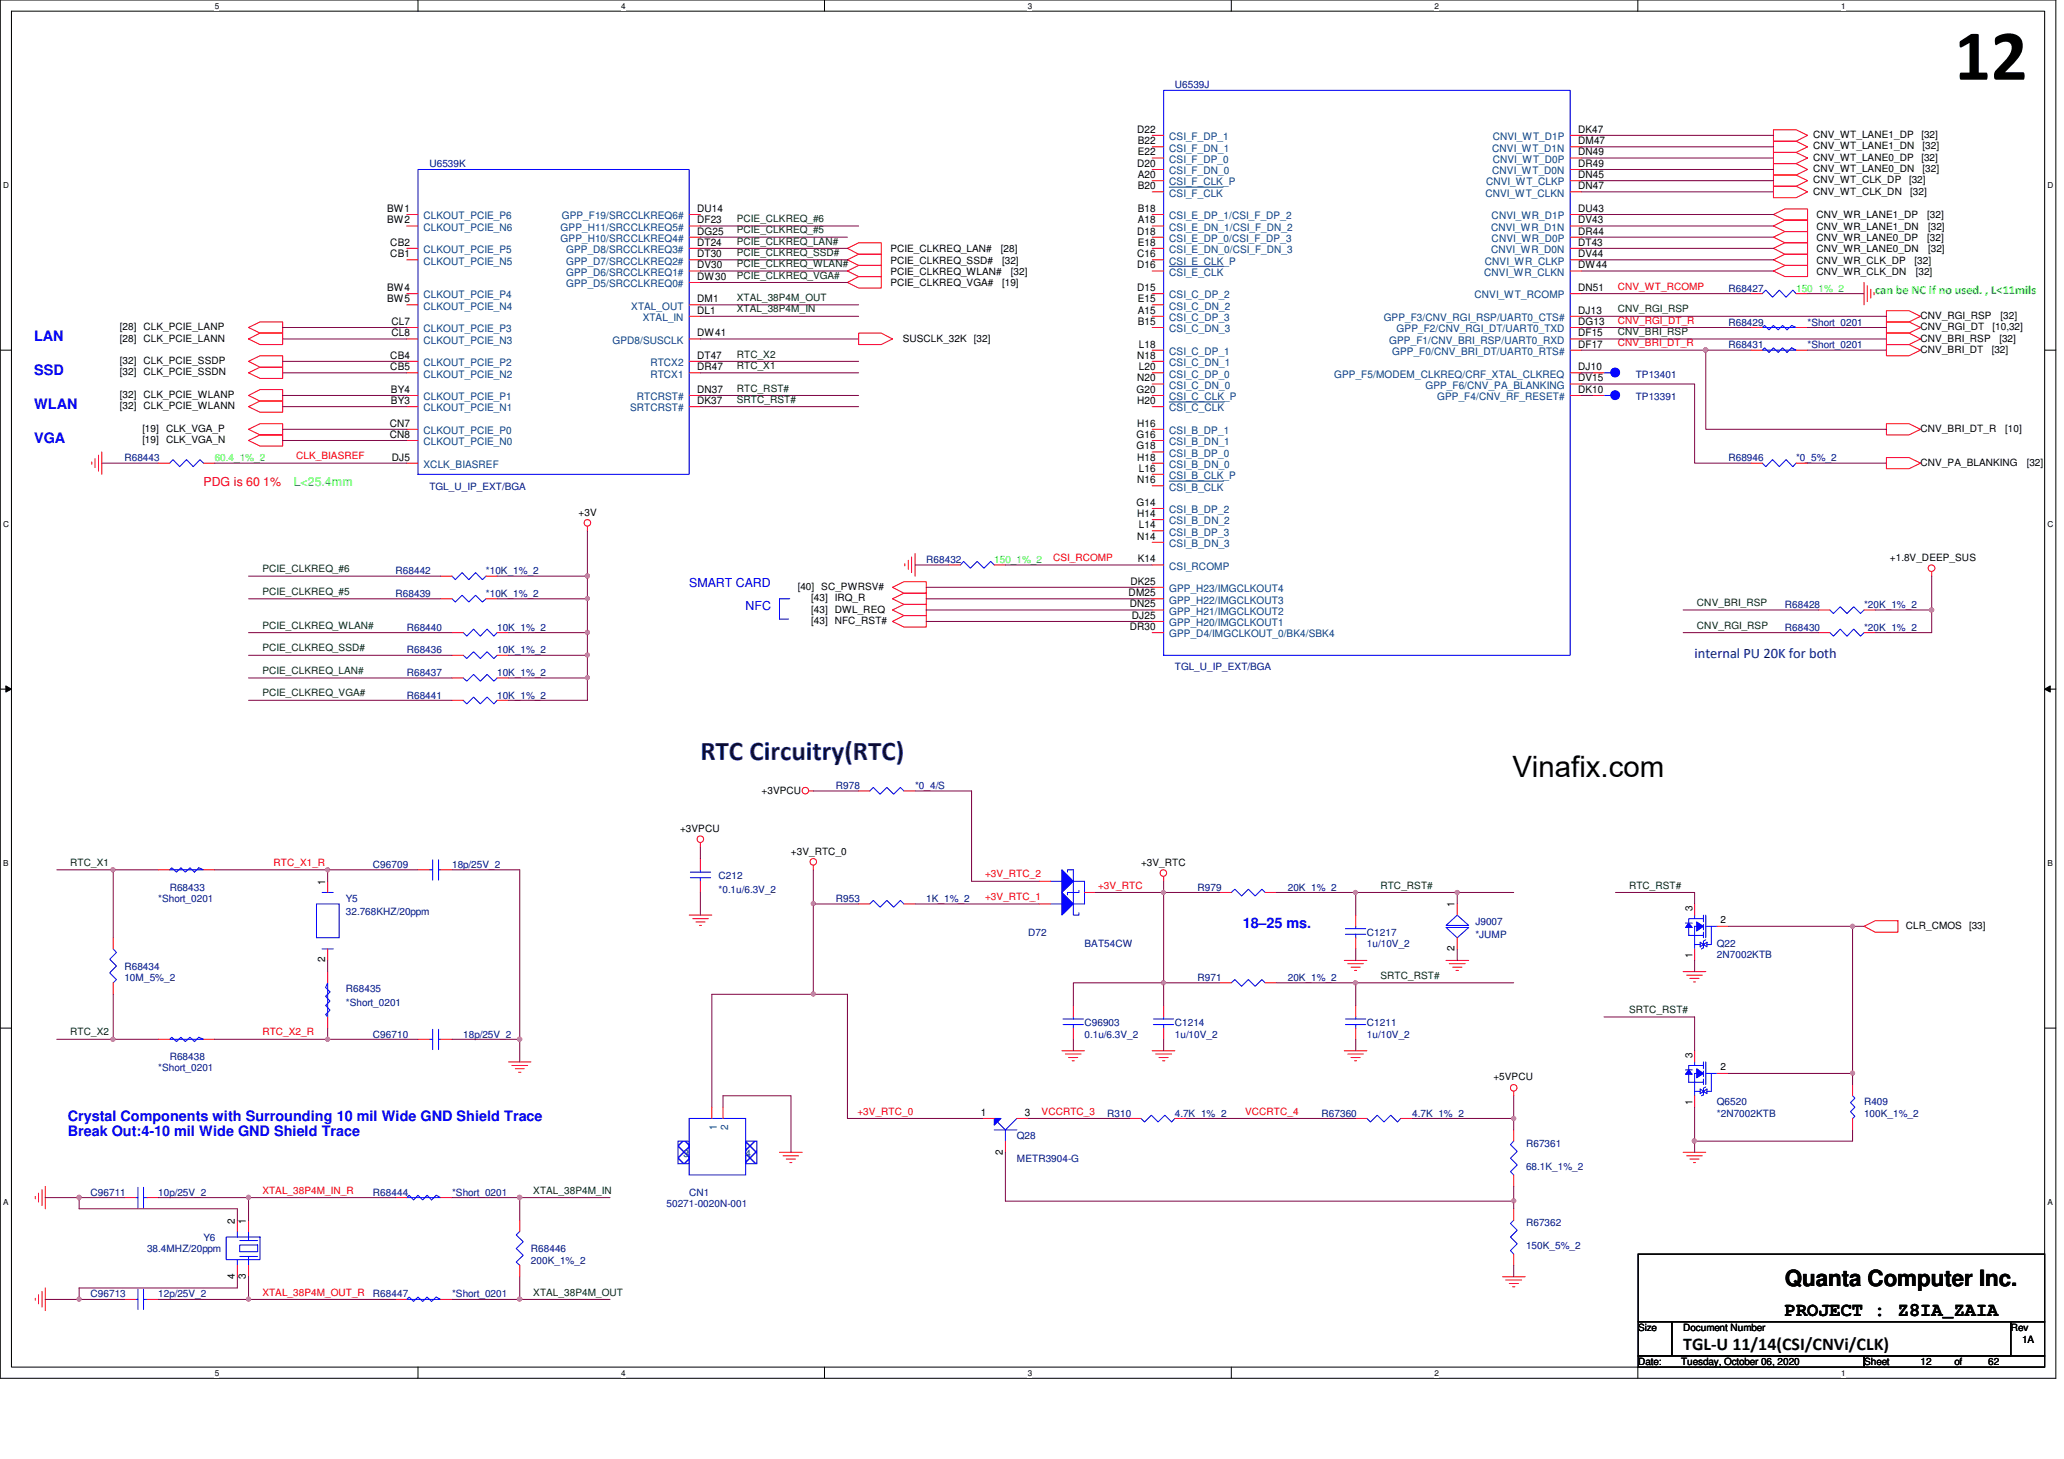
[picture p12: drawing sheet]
<svg xmlns="http://www.w3.org/2000/svg" width="297mm" height="210mm" viewBox="0 0 297 210" stroke-linecap="round" stroke-linejoin="round" font-family="sans-serif">
<defs><g id="words">
<text font-size="10.4" x="281.3" y="11.5">12</text>
<text font-size="4.2" x="217.7" y="111.8">Vinafix.com</text>
<text font-size="3.9" fill="#000080" x="100.8" y="109.4">RTC Circuitry(RTC)</text>
<text font-size="3.2" x="256.9" y="185">Quanta Computer Inc.</text>
<text font-size="2.8" x="256.9" y="189.3">PROJECT : Z8IA_ZAIA</text>
<text font-size="2.6" x="242.2" y="194.3">TGL-U 11/14(CSI/CNVi/CLK)</text>
<g font-size="2.1" fill="#00f">
<text x="4.9" y="53.9">SSD</text>
<text x="4.9" y="49">LAN</text>
<text x="4.9" y="58.8">WLAN</text>
<text x="4.9" y="63.7">VGA</text>
<text x="178.8" y="133.6">18–25 ms.</text>
<text x="9.8" y="161.2">Crystal Components with Surrounding 10 mil Wide GND Shield Trace</text>
<text x="9.8" y="163.4">Break Out:4-10 mil Wide GND Shield Trace</text>
</g>
<text font-size="2.1" fill="#000080" x="243.9" y="94.6">internal PU 20K for both</text>
<g font-size="1.8" fill="#0f0">
<text x="269.9" y="42.3">can be NC if no used. , L&lt;11mils</text>
<text x="42.3" y="69.8">L&lt;25.4mm</text>
</g>
<text font-size="1.8" fill="#f00" x="29.3" y="69.8">PDG is 60 1%</text>
<g font-size="1.8" fill="#00f">
<text x="99.2" y="84.5">SMART CARD</text>
<text x="107.3" y="87.8">NFC</text>
</g>
<g font-size="1.5">
<text x="163.7" y="19.1">D22</text>
<text x="163.7" y="22.4">E22</text>
<text x="163.7" y="20.7">B22</text>
<text x="227.1" y="20.7">DM47</text>
<text x="227.1" y="22.4">DN49</text>
<text x="227.1" y="19.1">DK47</text>
<text x="163.7" y="24">D20</text>
<text x="163.7" y="25.6">A20</text>
<text x="163.7" y="27.2">B20</text>
<text x="227.1" y="25.6">DN45</text>
<text x="227.1" y="24">DR49</text>
<text x="227.1" y="27.2">DN47</text>
<text x="55.7" y="30.5">BW1</text>
<text x="55.7" y="32.1">BW2</text>
<text x="56.2" y="35.3">CB2</text>
<text x="100.3" y="35.3">DT24</text>
<text x="100.3" y="30.5">DU14</text>
<text x="100.3" y="32.1">DF23</text>
<text x="100.3" y="33.7">DG25</text>
<text x="163.7" y="33.7">D18</text>
<text x="163.7" y="35.3">E18</text>
<text x="163.7" y="30.5">B18</text>
<text x="163.7" y="32.1">A18</text>
<text x="227.1" y="35.3">DT43</text>
<text x="227.1" y="32.1">DV43</text>
<text x="227.1" y="33.7">DR44</text>
<text x="227.1" y="30.5">DU43</text>
<text x="55.7" y="41.9">BW4</text>
<text x="56.2" y="37">CB1</text>
<text x="100.3" y="37">DT30</text>
<text x="100.3" y="40.3">DW30</text>
<text x="100.3" y="38.6">DV30</text>
<text x="163.7" y="41.9">D15</text>
<text x="163.7" y="37">C16</text>
<text x="163.7" y="38.6">D16</text>
<text x="227.1" y="38.6">DW44</text>
<text x="227.1" y="37">DV44</text>
<text x="227.1" y="41.9">DN51</text>
<text x="55.7" y="43.5">BW5</text>
<text x="56.3" y="46.7">CL7</text>
<text x="100.3" y="45.1">DL1</text>
<text x="100.3" y="43.5">DM1</text>
<text x="163.7" y="46.7">B15</text>
<text x="163.7" y="45.1">A15</text>
<text x="163.7" y="43.5">E15</text>
<text x="227.1" y="45.1">DJ13</text>
<text x="227.1" y="46.7">DG13</text>
<text x="56.2" y="51.6">CB4</text>
<text x="56.2" y="53.3">CB5</text>
<text x="56.3" y="48.4">CL8</text>
<text x="100.3" y="51.6">DT47</text>
<text x="100.3" y="53.3">DR47</text>
<text x="100.3" y="48.4">DW41</text>
<text x="163.7" y="51.6">N18</text>
<text x="163.9" y="53.3">L20</text>
<text x="163.9" y="50">L18</text>
<text x="227.1" y="50">DF17</text>
<text x="227.1" y="48.4">DF15</text>
<text x="227.1" y="53.3">DJ10</text>
<text x="56.3" y="56.5">BY4</text>
<text x="56.3" y="58.1">BY3</text>
<text x="100.3" y="56.5">DN37</text>
<text x="100.3" y="58.1">DK37</text>
<text x="163.6" y="56.5">G20</text>
<text x="163.7" y="54.9">N20</text>
<text x="163.7" y="58.1">H20</text>
<text x="227.1" y="56.5">DK10</text>
<text x="227.1" y="54.9">DV15</text>
<text x="56.1" y="61.4">CN7</text>
<text x="56.1" y="63">CN8</text>
<text x="163.6" y="64.6">G18</text>
<text x="163.6" y="63">G16</text>
<text x="163.7" y="61.4">H16</text>
<text x="56.4" y="66.3">DJ5</text>
<text x="163.7" y="66.3">H18</text>
<text x="163.7" y="69.5">N16</text>
<text x="163.9" y="67.9">L16</text>
<text x="163.6" y="72.8">G14</text>
<text x="163.7" y="77.6">N14</text>
<text x="163.7" y="74.4">H14</text>
<text x="163.9" y="76">L14</text>
<text x="163.7" y="80.9">K14</text>
<text x="162.4" y="85.8">DM25</text>
<text x="162.6" y="87.4">DN25</text>
<text x="162.7" y="84.1">DK25</text>
<text x="162.9" y="89">DJ25</text>
<text x="162.6" y="90.6">DR30</text>
<text x="46.8" y="127.3" transform="rotate(-90 46.8 127.3)">1</text>
<text x="209.3" y="130.5" transform="rotate(-90 209.3 130.5)">1</text>
<text x="209.3" y="136.9" transform="rotate(-90 209.3 136.9)">2</text>
<text x="46.8" y="138.5" transform="rotate(-90 46.8 138.5)">2</text>
<text x="141.1" y="160.5">1</text>
<text x="147.5" y="160.5">3</text>
<text x="144.3" y="166.1" transform="rotate(-90 144.3 166.1)">2</text>
<text x="33.8" y="176" transform="rotate(-90 33.8 176)">2</text>
<text x="35.4" y="176" transform="rotate(-90 35.4 176)">1</text>
<text x="33.8" y="184" transform="rotate(-90 33.8 184)">4</text>
<text x="35.4" y="184" transform="rotate(-90 35.4 184)">3</text>
</g>
<g font-size="1.5" fill="#004080">
<text x="168.3" y="23.4">CSI_F_DP_0</text>
<text x="168.3" y="21.8">CSI_F_DN_1</text>
<text x="168.3" y="20.2">CSI_F_DP_1</text>
<text x="214.8" y="21.8">CNVI_WT_D1N</text>
<text x="214.8" y="23.4">CNVI_WT_D0P</text>
<text x="214.8" y="20.2">CNVI_WT_D1P</text>
<text x="168.3" y="26.7">CSI_F_CLK_P</text>
<text x="168.3" y="25.1">CSI_F_DN_0</text>
<text x="168.3" y="28.3">CSI_F_CLK</text>
<text x="213.8" y="28.3">CNVI_WT_CLKN</text>
<text x="213.9" y="26.7">CNVI_WT_CLKP</text>
<text x="214.8" y="25.1">CNVI_WT_D0N</text>
<text x="61" y="31.5">CLKOUT_PCIE_P6</text>
<text x="61" y="33.2">CLKOUT_PCIE_N6</text>
<text x="80.7" y="33.2">GPP_H11/SRCCLKREQ5#</text>
<text x="80.7" y="34.8">GPP_H10/SRCCLKREQ4#</text>
<text x="80.9" y="31.5">GPP_F19/SRCCLKREQ6#</text>
<text x="168.3" y="31.5">CSI_E_DP_1/CSI_F_DP_2</text>
<text x="168.3" y="33.2">CSI_E_DN_1/CSI_F_DN_2</text>
<text x="168.3" y="34.8">CSI_E_DP_0/CSI_F_DP_3</text>
<text x="214.6" y="33.2">CNVI_WR_D1N</text>
<text x="214.7" y="34.8">CNVI_WR_D0P</text>
<text x="214.7" y="31.5">CNVI_WR_D1P</text>
<text x="61" y="36.4">CLKOUT_PCIE_P5</text>
<text x="61" y="38.1">CLKOUT_PCIE_N5</text>
<text x="81.5" y="38.1">GPP_D7/SRCCLKREQ2#</text>
<text x="81.5" y="36.4">GPP_D8/SRCCLKREQ3#</text>
<text x="81.5" y="41.3">GPP_D5/SRCCLKREQ0#</text>
<text x="81.5" y="39.7">GPP_D6/SRCCLKREQ1#</text>
<text x="168.3" y="36.4">CSI_E_DN_0/CSI_F_DN_3</text>
<text x="168.3" y="38.1">CSI_E_CLK_P</text>
<text x="168.3" y="39.7">CSI_E_CLK</text>
<text x="213.6" y="39.7">CNVI_WR_CLKN</text>
<text x="213.7" y="38.1">CNVI_WR_CLKP</text>
<text x="214.6" y="36.4">CNVI_WR_D0N</text>
<text x="61" y="47.8">CLKOUT_PCIE_P3</text>
<text x="61" y="42.9">CLKOUT_PCIE_P4</text>
<text x="61" y="44.5">CLKOUT_PCIE_N4</text>
<text x="90.8" y="44.5">XTAL_OUT</text>
<text x="92.5" y="46.2">XTAL_IN</text>
<text x="168.3" y="47.8">CSI_C_DN_3</text>
<text x="168.3" y="46.2">CSI_C_DP_3</text>
<text x="168.3" y="44.5">CSI_C_DN_2</text>
<text x="168.3" y="42.9">CSI_C_DP_2</text>
<text x="199.1" y="46.2">GPP_F3/CNV_RGI_RSP/UART0_CTS#</text>
<text x="201" y="47.8">GPP_F2/CNV_RGI_DT/UART0_TXD</text>
<text x="212.2" y="42.9">CNVI_WT_RCOMP</text>
<text x="61" y="52.7">CLKOUT_PCIE_P2</text>
<text x="61" y="49.4">CLKOUT_PCIE_N3</text>
<text x="88.1" y="49.4">GPD8/SUSCLK</text>
<text x="93.6" y="52.7">RTCX2</text>
<text x="168.3" y="52.7">CSI_C_DN_1</text>
<text x="168.3" y="51.1">CSI_C_DP_1</text>
<text x="199.9" y="49.4">GPP_F1/CNV_BRI_RSP/UART0_RXD</text>
<text x="200.4" y="51.1">GPP_F0/CNV_BRI_DT/UART0_RTS#</text>
<text x="61" y="57.6">CLKOUT_PCIE_P1</text>
<text x="61" y="59.2">CLKOUT_PCIE_N1</text>
<text x="61" y="54.3">CLKOUT_PCIE_N2</text>
<text x="90.7" y="59.2">SRTCRST#</text>
<text x="91.6" y="57.6">RTCRST#</text>
<text x="93.6" y="54.3">RTCX1</text>
<text x="168.3" y="55.9">CSI_C_DN_0</text>
<text x="168.3" y="54.3">CSI_C_DP_0</text>
<text x="168.3" y="59.2">CSI_C_CLK</text>
<text x="168.3" y="57.6">CSI_C_CLK_P</text>
<text x="192" y="54.3">GPP_F5/MODEM_CLKREQ/CRF_XTAL_CLKREQ</text>
<text x="205.1" y="55.9">GPP_F6/CNV_PA_BLANKING</text>
<text x="206.8" y="57.6">GPP_F4/CNV_RF_RESET#</text>
<text x="61" y="62.4">CLKOUT_PCIE_P0</text>
<text x="61" y="64.1">CLKOUT_PCIE_N0</text>
<text x="168.3" y="65.7">CSI_B_DP_0</text>
<text x="168.3" y="64.1">CSI_B_DN_1</text>
<text x="168.3" y="62.4">CSI_B_DP_1</text>
<text x="61" y="67.3">XCLK_BIASREF</text>
<text x="168.3" y="70.6">CSI_B_CLK</text>
<text x="168.3" y="68.9">CSI_B_CLK_P</text>
<text x="168.3" y="67.3">CSI_B_DN_0</text>
<text x="168.3" y="77">CSI_B_DP_3</text>
<text x="168.3" y="75.4">CSI_B_DN_2</text>
<text x="168.3" y="73.8">CSI_B_DP_2</text>
<text x="168.3" y="78.7">CSI_B_DN_3</text>
<text x="168.3" y="82">CSI_RCOMP</text>
<text x="168.3" y="86.8">GPP_H22/IMGCLKOUT3</text>
<text x="168.3" y="88.4">GPP_H21/IMGCLKOUT2</text>
<text x="168.3" y="85.2">GPP_H23/IMGCLKOUT4</text>
<text x="168.3" y="91.7">GPP_D4/IMGCLKOUT_0/BK4/SBK4</text>
<text x="168.3" y="90.1">GPP_H20/IMGCLKOUT1</text>
<text x="98.4" y="166.5">3</text>
<text x="103.2" y="162.5" transform="rotate(-90 103.2 162.5)">1</text>
<text x="104.8" y="162.5" transform="rotate(-90 104.8 162.5)">2</text>
<text x="107.3" y="166.5">4</text>
</g>
<g font-size="1.4" fill="#000080">
<text x="169.1" y="12.7">U6539J</text>
<text x="61.8" y="24.1">U6539K</text>
<text x="248.7" y="42">R68427</text>
<text x="248.7" y="46.9">R68429</text>
<text x="260.1" y="46.9">*Short_0201</text>
<text x="248.7" y="50.1">R68431</text>
<text x="260.1" y="50.1">*Short_0201</text>
<text x="235.4" y="57.6">TP13391</text>
<text x="235.4" y="54.3">TP13401</text>
<text x="17.9" y="66.4">R68443</text>
<text x="61.8" y="70.4">TGL_U_IP_EXT/BGA</text>
<text x="248.7" y="66.4">R68946</text>
<text x="258.5" y="66.4">*0_5%_2</text>
<text x="56.9" y="82.6">R68442</text>
<text x="69.9" y="82.6">*10K_1%_2</text>
<text x="133.3" y="81">R68432</text>
<text x="56.9" y="85.9">R68439</text>
<text x="69.9" y="85.9">*10K_1%_2</text>
<text x="256.9" y="87.5">R68428</text>
<text x="268.3" y="87.5">*20K_1%_2</text>
<text x="58.5" y="94">R68436</text>
<text x="58.5" y="90.8">R68440</text>
<text x="71.5" y="94">10K_1%_2</text>
<text x="71.5" y="90.8">10K_1%_2</text>
<text x="256.9" y="90.8">R68430</text>
<text x="268.3" y="90.8">*20K_1%_2</text>
<text x="58.5" y="97.2">R68437</text>
<text x="58.5" y="100.5">R68441</text>
<text x="71.5" y="97.2">10K_1%_2</text>
<text x="71.5" y="100.5">10K_1%_2</text>
<text x="169.1" y="96.4">TGL_U_IP_EXT/BGA</text>
<text x="120.3" y="113.5">R978</text>
<text x="131.7" y="113.5">*0_4/S</text>
<text x="53.7" y="124.9">C96709</text>
<text x="65.1" y="124.9">18p/25V_2</text>
<text x="22.8" y="129.8">*Short_0201</text>
<text x="24.4" y="128.1">R68433</text>
<text x="49.8" y="129.8">Y5</text>
<text x="49.8" y="131.7">32.768KHZ/20ppm</text>
<text x="103.4" y="126.5">C212</text>
<text x="103.4" y="128.4">*0.1u/6.3V_2</text>
<text x="120.3" y="129.8">R953</text>
<text x="133.3" y="129.8">1K_1%_2</text>
<text x="172.3" y="128.1">R979</text>
<text x="185.3" y="128.1">20K_1%_2</text>
<text x="148" y="134.6">D72</text>
<text x="156.1" y="136.3">BAT54CW</text>
<text x="196.7" y="134.6">C1217</text>
<text x="196.7" y="136.3">1u/10V_2</text>
<text x="212.3" y="133">J9007</text>
<text x="212.3" y="135">*JUMP</text>
<text x="247.1" y="136.3">Q22</text>
<text x="247.1" y="137.9">2N7002KTB</text>
<text x="17.9" y="139.5">R68434</text>
<text x="17.9" y="141.1">10M_5%_2</text>
<text x="49.8" y="142.7">R68435</text>
<text x="172.3" y="141.1">R971</text>
<text x="185.3" y="141.1">20K_1%_2</text>
<text x="49.8" y="144.7">*Short_0201</text>
<text x="53.7" y="149.3">C96710</text>
<text x="66.7" y="149.3">18p/25V_2</text>
<text x="156.1" y="147.7">C96903</text>
<text x="156.1" y="149.3">0.1u/6.3V_2</text>
<text x="169.1" y="147.7">C1214</text>
<text x="169.1" y="149.3">1u/10V_2</text>
<text x="196.7" y="147.7">C1211</text>
<text x="196.7" y="149.3">1u/10V_2</text>
<text x="22.8" y="154.1">*Short_0201</text>
<text x="24.4" y="152.5">R68438</text>
<text x="159.3" y="160.7">R310</text>
<text x="169.1" y="160.7">4.7K_1%_2</text>
<text x="190.2" y="160.7">R67360</text>
<text x="203.2" y="160.7">4.7K_1%_2</text>
<text x="247.1" y="159">Q6520</text>
<text x="247.1" y="160.7">*2N7002KTB</text>
<text x="268.3" y="159">R409</text>
<text x="268.3" y="160.7">100K_1%_2</text>
<text x="146.3" y="163.9">Q28</text>
<text x="146.3" y="167.1">METR3904-G</text>
<text x="219.6" y="165">R67361</text>
<text x="13" y="172">C96711</text>
<text x="22.8" y="172">10p/25V_2</text>
<text x="53.7" y="172">R68444</text>
<text x="65.1" y="172">*Short_0201</text>
<text x="95.9" y="173.7">50271-0020N-001</text>
<text x="99.2" y="172">CN1</text>
<text x="219.6" y="168.3">68.1K_1%_2</text>
<text x="29.3" y="178.5">Y6</text>
<text x="219.6" y="176.4">R67362</text>
<text x="219.6" y="179.7">150K_5%_2</text>
<text x="21.2" y="180.2">38.4MHZ/20ppm</text>
<text x="76.4" y="180.2">R68446</text>
<text x="76.4" y="181.8">200K_1%_2</text>
<text x="13" y="186.6">C96713</text>
<text x="22.8" y="186.6">12p/25V_2</text>
<text x="53.7" y="186.6">R68447</text>
<text x="65.1" y="186.6">*Short_0201</text>
</g>
<g font-size="1.4">
<text x="260.9" y="23.1">CNV_WT_LANE0_DP</text>
<text x="260.9" y="19.9">CNV_WT_LANE1_DP</text>
<text x="260.9" y="21.5">CNV_WT_LANE1_DN</text>
<text x="276.5" y="23.1">[32]</text>
<text x="276.5" y="19.9">[32]</text>
<text x="276.7" y="21.5">[32]</text>
<text x="260.9" y="26.4">CNV_WT_CLK_DP</text>
<text x="260.9" y="28">CNV_WT_CLK_DN</text>
<text x="260.9" y="24.8">CNV_WT_LANE0_DN</text>
<text x="274.7" y="26.4">[32]</text>
<text x="274.9" y="28">[32]</text>
<text x="276.7" y="24.8">[32]</text>
<text x="261.4" y="34.7">CNV_WR_LANE0_DP</text>
<text x="261.4" y="31.4">CNV_WR_LANE1_DP</text>
<text x="261.4" y="33">CNV_WR_LANE1_DN</text>
<text x="277.4" y="34.7">[32]</text>
<text x="277.4" y="31.4">[32]</text>
<text x="277.5" y="33">[32]</text>
<text x="128.1" y="37.9">PCIE_CLKREQ_SSD#</text>
<text x="128.1" y="41.1">PCIE_CLKREQ_VGA#</text>
<text x="128.1" y="36.3">PCIE_CLKREQ_LAN#</text>
<text x="128.1" y="39.5">PCIE_CLKREQ_WLAN#</text>
<text x="144.1" y="36.3">[28]</text>
<text x="144.2" y="37.9">[32]</text>
<text x="144.2" y="41.1">[19]</text>
<text x="145.5" y="39.5">[32]</text>
<text x="261.4" y="37.9">CNV_WR_CLK_DP</text>
<text x="261.4" y="39.5">CNV_WR_CLK_DN</text>
<text x="261.4" y="36.3">CNV_WR_LANE0_DN</text>
<text x="275.5" y="37.9">[32]</text>
<text x="275.7" y="39.5">[32]</text>
<text x="277.5" y="36.3">[32]</text>
<text x="17.3" y="47.5">[28] CLK_PCIE_LANP</text>
<text x="276.4" y="45.9">CNV_RGI_RSP</text>
<text x="276.4" y="47.5">CNV_RGI_DT</text>
<text x="286.8" y="47.5">[10,32]</text>
<text x="287.9" y="45.9">[32]</text>
<text x="17.3" y="52.4">[32] CLK_PCIE_SSDP</text>
<text x="17.3" y="49.1">[28] CLK_PCIE_LANN</text>
<text x="129.9" y="49.1">SUSCLK_32K</text>
<text x="140.2" y="49.1">[32]</text>
<text x="276.4" y="49.1">CNV_BRI_RSP</text>
<text x="276.4" y="50.8">CNV_BRI_DT</text>
<text x="286.6" y="50.8">[32]</text>
<text x="287.7" y="49.1">[32]</text>
<text x="17.3" y="54">[32] CLK_PCIE_SSDN</text>
<text x="17.3" y="57.3">[32] CLK_PCIE_WLANP</text>
<text x="17.3" y="58.9">[32] CLK_PCIE_WLANN</text>
<text x="20.5" y="62.1">[19]</text>
<text x="20.5" y="63.8">[19]</text>
<text x="23.9" y="62.1">CLK_VGA_P</text>
<text x="23.9" y="63.8">CLK_VGA_N</text>
<text x="276.4" y="62.1">CNV_BRI_DT_R</text>
<text x="288.6" y="62.1">[10]</text>
<text x="276.4" y="67">CNV_PA_BLANKING</text>
<text x="291.7" y="67">[32]</text>
<text x="83.3" y="74.2">+3V</text>
<text x="272" y="80.7">+1.8V_DEEP_SUS</text>
<text x="114.8" y="84.9">[40] SC_PWRSV#</text>
<text x="116.8" y="86.5">[43] IRQ_R</text>
<text x="116.8" y="88.1">[43] DWL_REQ</text>
<text x="116.8" y="89.8">[43] NFC_RST#</text>
<text x="97.9" y="119.7">+3VPCU</text>
<text x="109.6" y="114.2">+3VPCU</text>
<text x="113.8" y="122.9">+3V_RTC_0</text>
<text x="164.2" y="124.5">+3V_RTC</text>
<text x="243.6" y="131" transform="rotate(-90 243.6 131)">3</text>
<text x="243.6" y="137.8" transform="rotate(-90 243.6 137.8)">1</text>
<text x="247.6" y="132.8">2</text>
<text x="274.3" y="133.6">CLR_CMOS</text>
<text x="283.4" y="133.6">[33]</text>
<text x="214.9" y="155.4">+5VPCU</text>
<text x="243.6" y="152.1" transform="rotate(-90 243.6 152.1)">3</text>
<text x="247.6" y="154">2</text>
<text x="243.6" y="159" transform="rotate(-90 243.6 159)">1</text>
<text x="235.8" y="191.5">Size</text>
<text x="242.2" y="191.5">Document Number</text>
<text x="289.4" y="191.5">Rev</text>
<text x="235.8" y="196.4">Date:</text>
<text x="241.9" y="196.4">Tuesday, October 06, 2020</text>
<text x="268.3" y="196.4">Sheet</text>
<text x="276.4" y="196.4">12</text>
<text x="281.3" y="196.4">of</text>
<text x="286.1" y="196.4">62</text>
<text x="291" y="193.2">1A</text>
</g>
<g font-size="1.4" fill="#004000">
<text x="106" y="33.6">PCIE_CLKREQ_#5</text>
<text x="106" y="32">PCIE_CLKREQ_#6</text>
<text x="106" y="35.2">PCIE_CLKREQ_LAN#</text>
<text x="106" y="36.8">PCIE_CLKREQ_SSD#</text>
<text x="106" y="40.1">PCIE_CLKREQ_VGA#</text>
<text x="106" y="38.4">PCIE_CLKREQ_WLAN#</text>
<text x="106" y="45">XTAL_38P4M_IN</text>
<text x="106" y="43.3">XTAL_38P4M_OUT</text>
<text x="232.8" y="45">CNV_RGI_RSP</text>
<text x="106" y="53.1">RTC_X1</text>
<text x="106" y="51.4">RTC_X2</text>
<text x="232.8" y="48.2">CNV_BRI_RSP</text>
<text x="106" y="56.3">RTC_RST#</text>
<text x="106" y="58">SRTC_RST#</text>
<text x="37.8" y="82.3">PCIE_CLKREQ_#6</text>
<text x="37.8" y="85.6">PCIE_CLKREQ_#5</text>
<text x="244.2" y="87.2">CNV_BRI_RSP</text>
<text x="37.8" y="93.7">PCIE_CLKREQ_SSD#</text>
<text x="37.8" y="90.5">PCIE_CLKREQ_WLAN#</text>
<text x="244.2" y="90.5">CNV_RGI_RSP</text>
<text x="37.8" y="97">PCIE_CLKREQ_LAN#</text>
<text x="37.8" y="100.2">PCIE_CLKREQ_VGA#</text>
<text x="10.1" y="124.6">RTC_X1</text>
<text x="198.7" y="127.8">RTC_RST#</text>
<text x="234.4" y="127.8">RTC_RST#</text>
<text x="198.7" y="140.8">SRTC_RST#</text>
<text x="10.1" y="149">RTC_X2</text>
<text x="234.4" y="145.8">SRTC_RST#</text>
<text x="76.7" y="171.7">XTAL_38P4M_IN</text>
<text x="76.7" y="186.4">XTAL_38P4M_OUT</text>
</g>
<g font-size="1.4" fill="#f00">
<text x="232.8" y="41.7">CNV_WT_RCOMP</text>
<text x="232.8" y="46.6">CNV_RGI_DT_R</text>
<text x="232.8" y="49.8">CNV_BRI_DT_R</text>
<text x="42.6" y="66.1">CLK_BIASREF</text>
<text x="151.6" y="80.7">CSI_RCOMP</text>
<text x="39.4" y="124.6">RTC_X1_R</text>
<text x="141.8" y="126.2">+3V_RTC_2</text>
<text x="141.8" y="129.5">+3V_RTC_1</text>
<text x="158" y="127.8">+3V_RTC</text>
<text x="37.8" y="149">RTC_X2_R</text>
<text x="123.4" y="160.4">+3V_RTC_0</text>
<text x="149.9" y="160.4">VCCRTC_3</text>
<text x="179.2" y="160.4">VCCRTC_4</text>
<text x="37.8" y="171.7">XTAL_38P4M_IN_R</text>
<text x="37.8" y="186.4">XTAL_38P4M_OUT_R</text>
</g>
<g font-size="1.4" fill="#0f0">
<text x="258.5" y="42">150_1%_2</text>
<text x="30.9" y="66.4">60.4_1%_2</text>
<text x="143.1" y="81">150_1%_2</text>
</g>
<g font-size="1.2">
<text x="30.9" y="1.2">5</text>
<text x="89.4" y="1.2">4</text>
<text x="147.9" y="1.2">3</text>
<text x="206.5" y="1.2">2</text>
<text x="265" y="1.2">1</text>
<text x=".5" y="27.1">D</text>
<text x="294.7" y="27.1">D</text>
<text x=".5" y="75.8">C</text>
<text x="294.7" y="75.8">C</text>
<text x=".5" y="124.6">B</text>
<text x="294.7" y="124.6">B</text>
<text x=".5" y="173.4">A</text>
<text x="294.7" y="173.4">A</text>
<text x="30.9" y="197.9">5</text>
<text x="89.4" y="197.9">4</text>
<text x="147.9" y="197.9">3</text>
<text x="206.5" y="197.9">2</text>
<text x="265" y="197.9">1</text>
</g>
</g></defs>
<path d="M0 0h295.9v198.3h-295.9zM1.6 1.6h292.7v195.1h-292.7z" fill="none" stroke="#000" stroke-width=".14"/>
<g fill="#fff">
<path d="M30.9 .2h.6v1.3h-.6z"/>
<path d="M30.9 196.8h.6v1.4h-.6z"/>
</g>
<path d="M60.2 0v1.6M60.2 196.7v1.6" fill="none" stroke="#000" stroke-width=".14"/>
<g fill="#fff">
<path d="M89.4 .2h.6v1.3h-.6z"/>
<path d="M89.4 196.8h.6v1.4h-.6z"/>
</g>
<path d="M118.7 0v1.6M118.7 196.7v1.6" fill="none" stroke="#000" stroke-width=".14"/>
<g fill="#fff">
<path d="M147.9 .2h.6v1.3h-.6z"/>
<path d="M147.9 196.8h.6v1.4h-.6z"/>
</g>
<path d="M177.2 0v1.6M177.2 196.7v1.6" fill="none" stroke="#000" stroke-width=".14"/>
<g fill="#fff">
<path d="M206.5 .2h.5v1.3h-.5z"/>
<path d="M206.5 196.8h.5v1.4h-.5z"/>
</g>
<path d="M235.7 0v1.6M235.7 196.7v1.6" fill="none" stroke="#000" stroke-width=".14"/>
<g fill="#fff">
<path d="M265 .2h.6v1.3h-.6z"/>
<path d="M265 196.8h.6v1.4h-.6z"/>
<path d="M.5 26h.8v1.3h-.8z"/>
<path d="M294.7 26h.8v1.3h-.8z"/>
<path d="M.5 74.8h.8v1.3h-.8z"/>
<path d="M294.7 74.8h.8v1.3h-.8z"/>
</g>
<path d="M0 50.4h1.6M294.3 50.4h1.6" fill="none" stroke="#000" stroke-width=".14"/>
<g fill="#fff">
<path d="M.5 123.5h.7v1.3h-.7z"/>
<path d="M294.7 123.5h.7v1.3h-.7z"/>
</g>
<path d="M0 99.1h1.6M.8 98.7l.8 .4-.8 .5zM294.3 99.1h1.6M294.3 99.1l.8-.4v.9z" fill="none" stroke="#000" stroke-width=".14"/>
<path d="M.8 98.7l.8 .4-.8 .5zM294.3 99.1l.8-.4v.9z" fill="#000"/>
<g fill="#fff">
<path d="M.5 172.3h.7v1.3h-.7z"/>
<path d="M294.7 172.3h.7v1.3h-.7z"/>
</g>
<path d="M0 147.9h1.6M294.3 147.9h1.6M235.8 180.4h58.5v9.8h-58.5zM235.8 190.2h4.8v4.9h-4.8zM235.8 195.1h32.5v1.6h-32.5zM240.6 190.2h48.8v4.9h-48.8zM268.3 195.1h26v1.6h-26zM289.4 190.2h4.9v4.9h-4.9z" fill="none" stroke="#000" stroke-width=".14"/>
<path d="M253.6 66.6l.5 .5 1-1 1 1 .9-1 1 1 .5-.5M113.7 86.1h-1.5v3h1.3" fill="none" stroke="#00f" stroke-width=".14"/>
<g fill="none" stroke="#f00" stroke-width=".14">
<path d="M255.2 18.7h3.3l1.6 .8-1.6 .8h-3.3zM122 37.4l1.6-.8h3.2v1.6h-3.2zM122 35.7l1.6-.8h3.2v1.7h-3.2zM122 39l1.6-.8h3.2v1.6h-3.2zM255.2 37.4l1.7-.8h3.2v1.6h-3.2zM255.2 39l1.7-.8h3.2v1.6h-3.2zM255.2 34.1l1.7-.8h3.2v1.6h-3.2zM255.2 30.9l1.7-.8h3.2v1.6h-3.2zM255.2 35.7l1.7-.8h3.2v1.7h-3.2zM255.2 32.5l1.7-.8h3.2v1.6h-3.2zM255.2 25.2h3.3l1.6 .8-1.6 .8h-3.3zM255.2 26.8h3.3l1.6 .8-1.6 .8h-3.3z"/>
<path d="M255.2 21.9h3.3l1.6 .8-1.6 .8h-3.3zM255.2 23.5h3.3l1.6 .9-1.6 .8h-3.3zM255.2 20.3h3.3l1.6 .8-1.6 .8h-3.3zM35.8 52l1.6-.8h3.3v1.6h-3.3zM35.8 53.6l1.6-.8h3.3v1.6h-3.3zM35.8 56.9l1.6-.9h3.3v1.7h-3.3zM35.8 58.5l1.6-.8h3.3v1.6h-3.3zM35.8 47.1l1.6-.8h3.3v1.6h-3.3zM35.8 48.8l1.6-.9h3.3v1.7h-3.3zM122 40.6l1.6-.8h3.2v1.6h-3.2zM123.6 47.9h3.2l1.6 .9-1.6 .8h-3.2zM268.3 40.6v3.3"/>
<path d="M268.7 41.1v2.3M269.2 41.6v1.3M269.7 42.1v.3M271.5 47.9h3.2l1.7 .9-1.7 .8h-3.2zM271.5 44.7h3.2l1.7 .8-1.7 .8h-3.2zM271.5 49.6h3.2l1.7 .8-1.7 .8h-3.2zM271.5 46.3h3.2l1.7 .8-1.7 .8h-3.2zM13.2 66.5v.3M13.7 66v1.3M14.2 65.5v2.3M14.6 65v3.2M35.8 61.8l1.6-.8h3.3v1.6h-3.3z"/>
<path d="M35.8 63.4l1.6-.8h3.3v1.6h-3.3zM84.5 75.7v.7M131.7 79.6v3.3M252 66.6h1.6M258.5 66.6h1.6M271.5 61h3.2l1.7 .8-1.7 .8h-3.2zM271.5 65.8h3.2l1.7 .8-1.7 .8h-3.2zM128.4 86.1l1.7-.8h3.2v1.7h-3.2zM128.4 87.8l1.7-.8h3.2v1.6h-3.2zM128.4 89.4l1.7-.8h3.2v1.6h-3.2zM128.4 84.5l1.7-.8h3.2v1.6h-3.2zM130.2 81.1v.3"/>
<path d="M130.7 80.6v1.3M131.2 80.1v2.3M278 82.3v.6M116.4 113.8h.6M99.2 131.7h3.2M99.7 132.2h2.2M100.2 132.6h1.3M100.7 133.1h.3M100.8 121.2v.7M117 124.5v.6M167.5 126.1v.7M193.5 138.2h3.2"/>
<path d="M194 138.6h2.2M194.4 139.1h1.3M194.9 139.6h.3M208.1 138.2h3.3M208.6 138.6h2.3M209.1 139.1h1.3M209.5 139.6h.4M242.2 139.8h3.3M268.3 133.3l1.6-.8h3.2v1.6h-3.2zM73.2 152.8h3.2M73.7 153.3h2.2M74.2 153.8h1.2"/>
<path d="M74.6 154.3h.4M152.8 151.2h3.3M153.3 151.6h2.3M153.8 152.1h1.3M154.3 152.6h.3M165.8 151.2h3.3M166.3 151.6h2.3M166.8 152.1h1.3M167.3 152.6h.3M193.5 151.2h3.2M194 151.6h2.2M194.4 152.1h1.3"/>
<path d="M194.9 152.6h.3M217.8 157v.6M242.7 140.3h2.3M243.2 140.8h1.3M243.7 141.3h.3M5.1 172.1v.4M5.5 171.7v1.2M6.1 171.2v2.2M6.5 170.7v3.2M112.2 165.8h3.2M112.7 166.3h2.2M113.2 166.8h1.3"/>
<path d="M113.7 167.3h.3M242.2 165.8h3.3M242.7 166.3h2.3M243.2 166.8h1.3M243.7 167.3h.3M5.1 186.8v.3M5.5 186.3v1.3M6.1 185.8v2.2M6.5 185.3v3.3M216.2 183.7h3.3M216.7 184.1h2.3M217.2 184.7h1.3"/>
<path d="M217.7 185.1h.3"/>
<circle cx="84.5" cy="75.2" r=".47"/>
<circle cx="278" cy="81.7" r=".48"/>
<circle cx="115.9" cy="113.7" r=".47"/>
<circle cx="100.8" cy="120.7" r=".47"/>
<circle cx="117" cy="124" r=".47"/>
<circle cx="167.4" cy="125.6" r=".47"/>
<circle cx="217.8" cy="156.5" r=".47"/>
</g>
<circle cx="232.4" cy="56.9" r=".64" fill="#00f"/>
<g fill="none" stroke="#00f" stroke-width=".14">
<path d="M230.8 56.9h1M138.2 81.3l.5-.5 1 .9 .9-.9 1 .9 1-.9 .5 .5M61.8 125.1h.5M62.3 123.7v2.9M63.1 125.1h.3M63.1 123.7v2.9M99.4 126.3h2.9M99.4 125.5h2.9M100.8 125.1v.4M100.8 126.3v.5M193.6 147.4h3M193.6 146.6h3"/>
<path d="M195.1 146.3v.3M195.1 147.4v.5M19.5 172.3h.4M19.9 170.8v3M20.7 170.8v3M20.7 172.3h.5"/>
<circle cx="232.4" cy="56.9" r=".64"/>
</g>
<path d="M229.2 56.9h1.6M136.6 81.3h1.6M143.1 81.3h1.6M60.2 125.1h1.6M63.4 125.1h1.7M100.8 123.5v1.6M100.8 126.8v1.6M195.1 144.7v1.6M195.1 147.9v1.6M17.9 172.3h1.6M21.2 172.3h1.6" fill="none" stroke="#f00" stroke-width=".14"/>
<path d="M143.1 160.9h1l-1 1z" fill-rule="evenodd" fill="#00f"/>
<path d="M24.4 66.6l.5-.5 1 1 .9-1 1 1 1-1 .5 .5M65.1 86.1l.4 .5 1-1 1 1 .9-1 1 1 .5-.5M263.4 91l.5 .5 .9-1 1 1 1-1 1 1 .5-.5M58.5 172.3l.4-.3 .6 .6 .7-.6 .6 .6 .7-.6 .6 .6 .7-.6 .6 .3zM143.1 162.6h3.2M143.1 160.9h1l-1 1zM144.7 162.6v1.6M146.3 160.9l-1.6 1.7-1.2-1.2M164.2 160.9l.5 .5 1-1 1 1 .9-1 1 1 .5-.5" fill="none" stroke="#00f" stroke-width=".14"/>
<g fill="none" stroke="#f00" stroke-width=".14">
<path d="M22.8 66.6h1.6M29.3 66.6h1.6M63.4 86.1h1.7M69.9 86.1h1.6M261.7 91h1.7M268.3 91h1.6M56.9 172.3h1.6M63.4 172.3h1.7M141.4 160.9h1.7M144.7 164.2v1.6M146.3 160.9h1.7M162.6 160.9h1.6"/>
<path d="M169.1 160.9h1.6"/>
</g>
<path d="M244.2 153.8l.9 .6-.9 .7z" fill="#00f"/>
<path d="M244.2 153.8l.9 .6-.9 .7z" fill="none" stroke="#00f" stroke-width=".14"/>
<path d="M243 153.9l.5 .7h-.9z" fill="#00f"/>
<g fill="none" stroke="#00f" stroke-width=".14">
<path d="M60.2 24.4h39v43.8h-39zM253.6 47.1l.4-.3 .6 .7 .6-.7 .7 .7 .6-.7 .7 .7 .6-.7 .7 .3zM66.7 94.3l.5 .4 1-.9 .9 .9 1-.9 1 .9 .4-.4M66.7 97.5l.5 .5 1-1 .9 1 1-1 1 1 .4-.5M24.4 125.1l.3-.3 .7 .7 .6-.7 .7 .7 .6-.7 .7 .7 .6-.7 .7 .3zM193.6 134.4h3M193.6 133.6h3M195.1 133.3v.3M195.1 134.4v.5M61.8 149.5h.5M62.3 148.1v2.9M63.1 149.5h.3"/>
<path d="M63.1 148.1v2.9M242.6 153.9h.9M243 153.9l.5 .7h-.9zM243 154.6v1.1h2.1M243.9 157h.8M243.9 152.8v.5M244.2 154.4h-.3v3.2M244.7 156.7l.4 .3-.4 .4zM245.1 153.3h-2.1v.6M245.1 155.2v.8M245.1 154.1v.8M245.1 152.8v1"/>
<path d="M245.1 157l.6-.3v.7zM245.5 156.4l-.4 .1v1l-.2 .1M245.5 154.4h1.6M245.5 152.8v3.2M246.3 154.4v2.6h-.6M32.6 178h4.8v3.2h-4.8zM34.2 177.2v.8M34.5 179.1h2.6v1h-2.6zM34.5 178.5h2.6M35.8 177.2v1.3M217.8 164.2l-.4 .5 1 1-1 .9 1 1-1 1 .4 .4M217.8 175.6l-.4 .4 1 1-1 1 1 .9-1 1 .4 .5"/>
<path d="M34.2 181.2v.8M34.5 180.8h2.6M35.8 180.8v1.2M58.5 186.9l.4-.3 .6 .6 .7-.6 .6 .6 .7-.6 .6 .6 .7-.6 .6 .3z"/>
</g>
<g fill="none" stroke="#f00" stroke-width=".14">
<path d="M58.5 35.7h1.7M58.5 30.9h1.7M58.5 37.4h1.7M58.5 32.5h1.7M99.2 37.4h1.6M99.2 35.7h1.6M99.2 39h1.6M99.2 30.9h1.6M99.2 32.5h1.6M99.2 34.1h1.6M58.5 56.9h1.7M58.5 52h1.7"/>
<path d="M58.5 47.1h1.7M58.5 42.2h1.7M58.5 58.5h1.7M58.5 53.6h1.7M58.5 48.8h1.7M58.5 43.9h1.7M99.2 43.9h1.6M99.2 45.5h1.6M99.2 52h1.6M99.2 53.6h1.6M99.2 40.6h1.6M99.2 56.9h1.6"/>
<path d="M99.2 58.5h1.6M99.2 48.8h1.6M252 47.1h1.6M258.5 47.1h1.6M58.5 61.8h1.7M58.5 66.6h1.7M58.5 63.4h1.7M65.1 94.3h1.6M65.1 97.5h1.6M71.5 94.3h1.7M71.5 97.5h1.7M22.8 125.1h1.6"/>
<path d="M29.3 125.1h1.6M195.1 131.7v1.6M195.1 134.9v1.6M60.2 149.5h1.6M63.4 149.5h1.7M243.9 151.2v1.6M243.9 157.6v1.7M247.1 154.4h1.6M34.2 175.6v1.6M35.8 175.6v1.6M217.8 162.6v1.6M217.8 169v1.7"/>
<path d="M217.8 173.9v1.7M34.2 182v1.7M35.8 182v1.7M56.9 186.9h1.6M63.4 186.9h1.7M217.8 180.4v1.6"/>
</g>
<path d="M97.6 164.2h1.6v3.2h-1.6z" fill-rule="evenodd" fill="#fff"/>
<path d="M97.6 164.2h1.6v3.2h-1.6z" fill-rule="evenodd" fill="#00f"/>
<path d="M97.6 164.2h1.6v3.2h-1.6z" fill="none" stroke="#00f" stroke-width=".14"/>
<path d="M107.3 164.2h1.6v3.2h-1.6z" fill-rule="evenodd" fill="#fff"/>
<path d="M107.3 164.2h1.6v3.2h-1.6z" fill-rule="evenodd" fill="#00f"/>
<g fill="none" stroke="#00f" stroke-width=".14">
<path d="M253.6 50.4l.4-.4 .6 .7 .6-.7 .7 .7 .6-.7 .7 .7 .6-.7 .7 .4zM263.4 87.8l.5 .5 .9-1 1 1 1-1 1 1 .5-.5M66.7 100.8l.5 .5 1-1 .9 1 1-1 1 1 .4-.5M45.5 130h3.3v4.9h-3.3zM46.4 128.4h1.6M46.4 136.5h1.6M125.2 130l.5-.5 1 1 .9-1 1 1 1-1 .5 .5M24.4 149.5l.3-.3 .7 .7 .6-.7 .7 .7 .6-.7 .7 .7 .6-.7 .7 .3zM153 147.4h2.9M153 146.6h2.9M154.5 146.3v.3M154.5 147.4v.5"/>
<path d="M166 147.4h2.9M166 146.6h2.9M167.5 146.3v.3M167.5 147.4v.5M177.2 141.4l.5-.5 1 1 1-1 .9 1 1-1 .5 .5M266.6 157.6l.4 .4-.7 .6 .7 .7-.7 .6 .7 .7-.4 .3M99.2 160.9h8.1v8.1h-8.1zM107.3 164.2h1.6v3.2h-1.6zM196.7 160.9l.5 .5 1-1 1 1 .9-1 1 1 .5-.5M19.5 186.9h.4M19.9 185.5v2.9M20.7 185.5v2.9"/>
<path d="M20.7 186.9h.5"/>
</g>
<g fill="none" stroke="#f00" stroke-width=".14">
<path d="M252 50.4h1.6M258.5 50.4h1.6M261.7 87.8h1.7M268.3 87.8h1.6M65.1 100.8h1.6M71.5 100.8h1.7M47.2 126.8v1.6M47.2 136.5v1.7M123.6 130h1.6M130.1 130h1.6M22.8 149.5h1.6M29.3 149.5h1.6"/>
<path d="M102.4 159.3v1.6M104.1 159.3v1.6M154.5 144.7v1.6M154.5 147.9v1.6M167.5 144.7v1.6M167.5 147.9v1.6M175.6 141.4h1.6M182.1 141.4h1.6M266.6 156v1.6M97.6 165.8h.1M108.9 165.8h.1M195.1 160.9h1.6"/>
<path d="M201.6 160.9h1.6M266.6 160.9v1.7M17.9 186.9h1.6M21.2 186.9h1.6"/>
</g>
<path d="M244.2 132.6l.9 .7-.9 .6z" fill="#00f"/>
<path d="M244.2 132.6l.9 .7-.9 .6z" fill="none" stroke="#00f" stroke-width=".14"/>
<path d="M243 132.8l.5 .6h-.9z" fill="#00f"/>
<g fill="none" stroke="#00f" stroke-width=".14">
<path d="M65.1 82.9l.4 .5 1-1 1 1 .9-1 1 1 .5-.5M16.3 136.5l.5 .5-1 1 1 1-1 1 1 .9-.5 .5M242.6 132.8h.9M243 132.8l.5 .6h-.9zM243 133.4v1.2h2.1M243.9 135.9h.8M243.9 131.7v.5M244.2 133.3h-.3v3.2M244.7 135.6l.4 .3-.4 .3zM245.1 132.2h-2.1v.6M245.1 134.1v.8M245.1 133v.8"/>
<path d="M245.1 131.7v.9M245.1 135.9l.6-.3v.6zM245.5 135.2l-.4 .2v1l-.2 .1M245.5 133.3h1.6M245.5 131.7v3.2M246.3 133.3v2.6h-.6"/>
</g>
<path d="M63.4 82.9h1.7M69.9 82.9h1.6M16.3 134.9v1.6M243.9 130v1.7M243.9 136.5v1.7M247.1 133.3h1.6M16.3 141.4v1.6" fill="none" stroke="#f00" stroke-width=".14"/>
<path d="M152.8 125.1l1.7 1.7-1.7 1.6z" fill="#00f"/>
<path d="M151.2 126.8h1.6M152.8 125.1l1.7 1.7-1.7 1.6zM153.6 125.5v-.4h.9v3.3h.8v-.3M154.5 126.8h1.6" fill="none" stroke="#00f" stroke-width=".14"/>
<path d="M152.8 128.4l1.7 1.6-1.7 1.7z" fill="#00f"/>
<path d="M167.5 13h58.5v81.3h-58.5zM253.6 42.2l.5-.5 1 1.1 1-1.1 .9 1.1 1-1.1 .5 .5M66.7 91l.5 .5 1-1 .9 1 1-1 1 1 .4-.5M125.2 113.8l.5-.5 1 1 .9-1 1 1 1-1 .5 .5M151.2 130h1.6M152.8 128.4l1.7 1.6-1.7 1.7zM153.6 128.7v-.3h.9v3.3h.8v-.4M156.1 126.8v3.2h-1.6" fill="none" stroke="#00f" stroke-width=".14"/>
<g fill="none" stroke="#f00" stroke-width=".14">
<path d="M165.8 19.5h1.7M226 19.5h1.6M165.8 35.7h1.7M165.8 26h1.7M165.8 37.4h1.7M165.8 39h1.7M165.8 24.4h1.7M165.8 22.7h1.7M165.8 21.1h1.7M165.8 30.9h1.7M165.8 32.5h1.7M165.8 27.6h1.7"/>
<path d="M165.8 34.1h1.7M226 39h1.6M226 37.4h1.6M226 35.7h1.6M226 32.5h1.6M226 24.4h1.6M226 21.1h1.6M226 22.7h1.6M226 34.1h1.6M226 30.9h1.6M226 27.6h1.6M226 26h1.6"/>
<path d="M165.8 55.2h1.7M165.8 53.6h1.7M165.8 52h1.7M165.8 50.4h1.7M165.8 47.1h1.7M165.8 45.5h1.7M165.8 43.9h1.7M165.8 42.2h1.7M165.8 58.5h1.7M165.8 56.9h1.7M226 55.2h1.6M226 42.2h1.6"/>
<path d="M226 50.4h1.6M226 45.5h1.6M226 56.9h1.6M226 48.8h1.6M226 47.1h1.6M226 53.6h1.6M252 42.2h1.6M258.5 42.2h1.6M165.8 69.9h1.7M165.8 68.2h1.7M165.8 78h1.7M165.8 76.4h1.7"/>
<path d="M165.8 74.8h1.7M165.8 73.2h1.7M165.8 66.6h1.7M165.8 65h1.7M165.8 63.4h1.7M165.8 61.8h1.7M65.1 91h1.6M71.5 91h1.7M165.8 91h1.7M165.8 86.1h1.7M165.8 87.8h1.7M165.8 84.5h1.7"/>
<path d="M165.8 81.3h1.7M165.8 89.4h1.7M123.6 113.8h1.6M130.1 113.8h1.6M149.6 126.8h1.6M149.6 130h1.6M156.1 128.4h1.6"/>
</g>
<path d="M168.3 38.3h7.8M168.3 26.9h7.7M168.3 57.8h7.9M168.3 69.2h7.8" fill="none" stroke="#004080" stroke-width=".14"/>
<circle cx="232.4" cy="53.6" r=".64" fill="#00f"/>
<g fill="none" stroke="#00f" stroke-width=".14">
<path d="M230.8 53.6h1M177.2 128.4l.5-.5 1 1 1-1 .9 1 1-1 .5 .5M208.1 133.1l1.6-1.4 1.7 1.4zM208.1 133.4h3.3l-1.7 1.5zM47.2 141.4v4.9l-.3-.3 .6-.7-.6-.6 .6-.7-.6-.7 .6-.6-.6-.6zM74.8 177.2l-.5 .5 1 .9-1 1 1 1-1 1 .5 .4"/>
<circle cx="232.4" cy="53.6" r=".64"/>
</g>
<path d="M229.2 53.6h1.6M47.2 139.8v1.6M175.6 128.4h1.6M182.1 128.4h1.6M209.7 130v1.7M209.7 134.9v1.6M47.2 146.3v1.6M74.8 175.6v1.6M74.8 182v1.7" fill="none" stroke="#f00" stroke-width=".14"/>
<path d="M227.6 42.2h24.4M227.6 50.4h17.9M227.6 48.8h43.9M227.6 45.5h43.9M260.1 42.2h8.2M65.1 125.1h9.7v27.7" fill="none" stroke="#800040" stroke-width=".14"/>
<circle cx="74.8" cy="149.5" r=".31" fill="#f0f"/>
<circle cx="74.8" cy="149.5" r=".31" fill="none" stroke="#f0f" stroke-width=".14"/>
<g fill="none" stroke="#800040" stroke-width=".14">
<path d="M227.6 19.5h27.6M227.6 26h27.6M227.6 27.6h27.6M227.6 22.7h27.6M227.6 24.4h27.6M227.6 21.1h27.6M227.6 35.7h27.6M227.6 34.1h27.6M227.6 32.5h27.6M227.6 30.9h27.6M227.6 39h27.6M227.6 37.4h27.6"/>
<path d="M100.8 48.8h22.8M100.8 45.5h22.8M100.8 43.9h22.8M100.8 53.6h22.8M100.8 52h22.8M100.8 56.9h22.8M100.8 58.5h22.8M260.1 50.4h11.4M260.1 47.1h11.4M242.2 87.8h19.5M269.9 87.8h8.1M278 82.9v4.9"/>
<path d="M278 87.8v3.2h-8.1M8.2 125.1h8.1M30.9 125.1h16.3M16.3 143v6.5h-8.1M65.1 149.5h9.7"/>
</g>
<circle cx="278" cy="87.8" r=".31" fill="#f0f"/>
<circle cx="278" cy="87.8" r=".31" fill="none" stroke="#f0f" stroke-width=".14"/>
<path d="M242.2 91h19.5M16.3 125.1v9.8" fill="none" stroke="#800040" stroke-width=".14"/>
<circle cx="16.3" cy="125.1" r=".3" fill="#f0f"/>
<circle cx="16.3" cy="125.1" r=".3" fill="none" stroke="#f0f" stroke-width=".14"/>
<path d="M16.3 149.5h6.5" fill="none" stroke="#800040" stroke-width=".14"/>
<circle cx="16.3" cy="149.5" r=".3" fill="#f0f"/>
<circle cx="16.3" cy="149.5" r=".3" fill="none" stroke="#f0f" stroke-width=".14"/>
<path d="M16.3 125.1h6.5M47.2 125.1v1.7" fill="none" stroke="#800040" stroke-width=".14"/>
<circle cx="47.2" cy="125.1" r=".3" fill="#f0f"/>
<circle cx="47.2" cy="125.1" r=".3" fill="none" stroke="#f0f" stroke-width=".14"/>
<path d="M47.2 125.1h13M30.9 149.5h16.3M47.2 147.9v1.6h13" fill="none" stroke="#800040" stroke-width=".14"/>
<circle cx="47.2" cy="149.5" r=".3" fill="#f0f"/>
<circle cx="47.2" cy="149.5" r=".3" fill="none" stroke="#f0f" stroke-width=".14"/>
<path d="M100.8 37.4h21.2M100.8 34.1h21.2M100.8 32.5h22.8M14.6 66.6h8.2M30.9 66.6h27.6M84.5 76.4v6.5M35.8 94.3h29.3M73.2 94.3h11.3M131.7 81.3h4.9M144.7 81.3h21.1M47.2 138.2v1.6" fill="none" stroke="#800040" stroke-width=".14"/>
<circle cx="84.5" cy="94.2" r=".3" fill="#f0f"/>
<circle cx="84.5" cy="94.2" r=".3" fill="none" stroke="#f0f" stroke-width=".14"/>
<path d="M35.8 97.5h29.3M35.8 86.1h27.6M71.5 86.1h13M73.2 97.5h11.3" fill="none" stroke="#800040" stroke-width=".14"/>
<circle cx="84.5" cy="86.1" r=".3" fill="#f0f"/>
<circle cx="84.5" cy="86.1" r=".3" fill="none" stroke="#f0f" stroke-width=".14"/>
<path d="M35.8 91h29.3M73.2 91h11.3" fill="none" stroke="#800040" stroke-width=".14"/>
<circle cx="84.5" cy="91" r=".31" fill="#f0f"/>
<circle cx="84.5" cy="91" r=".31" fill="none" stroke="#f0f" stroke-width=".14"/>
<path d="M35.8 82.9h27.6M71.5 82.9h13M73.2 100.8h11.3" fill="none" stroke="#800040" stroke-width=".14"/>
<circle cx="84.5" cy="82.9" r=".31" fill="#f0f"/>
<circle cx="84.5" cy="82.9" r=".31" fill="none" stroke="#f0f" stroke-width=".14"/>
<path d="M6.5 172.3h4.9M11.4 172.3v1.6M11.4 172.3h6.5" fill="none" stroke="#800040" stroke-width=".14"/>
<circle cx="11.4" cy="172.3" r=".31" fill="#f0f"/>
<circle cx="11.4" cy="172.3" r=".31" fill="none" stroke="#f0f" stroke-width=".14"/>
<path d="M22.8 172.3h13M35.8 172.3v3.3M35.8 172.3h21.1" fill="none" stroke="#800040" stroke-width=".14"/>
<circle cx="35.8" cy="172.3" r=".31" fill="#f0f"/>
<circle cx="35.8" cy="172.3" r=".31" fill="none" stroke="#f0f" stroke-width=".14"/>
<path d="M11.4 173.9h22.8M65.1 172.3h9.7M6.5 186.9h4.9M11.4 186.9h6.5M34.2 185.3h-22.8v1.6M35.8 183.7v3.2" fill="none" stroke="#800040" stroke-width=".14"/>
<circle cx="11.4" cy="186.9" r=".3" fill="#f0f"/>
<circle cx="11.4" cy="186.9" r=".3" fill="none" stroke="#f0f" stroke-width=".14"/>
<path d="M22.8 186.9h34.1" fill="none" stroke="#800040" stroke-width=".14"/>
<circle cx="35.8" cy="186.9" r=".3" fill="#f0f"/>
<circle cx="35.8" cy="186.9" r=".3" fill="none" stroke="#f0f" stroke-width=".14"/>
<path d="M40.7 47.1h17.8M40.7 48.8h17.8M40.7 52h17.8M40.7 53.6h17.8M100.8 40.6h21.2M40.7 61.8h17.8M40.7 63.4h17.8M35.8 100.8h29.3M74.8 172.3v3.3M65.1 186.9h9.7M74.8 186.9h13M74.8 183.7v3.2" fill="none" stroke="#800040" stroke-width=".14"/>
<circle cx="74.8" cy="186.9" r=".31" fill="#f0f"/>
<circle cx="74.8" cy="186.9" r=".31" fill="none" stroke="#f0f" stroke-width=".14"/>
<path d="M74.8 172.3h13" fill="none" stroke="#800040" stroke-width=".14"/>
<circle cx="74.8" cy="172.3" r=".32" fill="#f0f"/>
<circle cx="74.8" cy="172.3" r=".32" fill="none" stroke="#f0f" stroke-width=".14"/>
<path d="M117 113.8h6.6M131.7 113.8h8.1v13h9.8M100.8 121.9v1.6M100.8 128.4v3.3M117 125.1v4.9M167.5 126.8v1.6" fill="none" stroke="#800040" stroke-width=".14"/>
<circle cx="117" cy="130" r=".3" fill="#f0f"/>
<circle cx="117" cy="130" r=".3" fill="none" stroke="#f0f" stroke-width=".14"/>
<path d="M157.7 128.4h9.8M167.5 128.4v13M167.5 128.4h8.1" fill="none" stroke="#800040" stroke-width=".14"/>
<circle cx="167.4" cy="128.4" r=".3" fill="#f0f"/>
<circle cx="167.4" cy="128.4" r=".3" fill="none" stroke="#f0f" stroke-width=".14"/>
<path d="M183.7 128.4h11.4" fill="none" stroke="#800040" stroke-width=".14"/>
<circle cx="195.1" cy="128.4" r=".3" fill="#f0f"/>
<circle cx="195.1" cy="128.4" r=".3" fill="none" stroke="#f0f" stroke-width=".14"/>
<path d="M209.7 128.4h-14.6v3.3" fill="none" stroke="#800040" stroke-width=".14"/>
<circle cx="209.7" cy="128.4" r=".3" fill="#f0f"/>
<circle cx="209.7" cy="128.4" r=".3" fill="none" stroke="#f0f" stroke-width=".14"/>
<path d="M123.6 130h-6.6v13M131.7 130h17.9M195.1 136.5v1.7M209.7 136.5v1.7M217.8 128.4h-8.1v1.6M167.5 141.4h8.1" fill="none" stroke="#800040" stroke-width=".14"/>
<circle cx="167.4" cy="141.4" r=".3" fill="#f0f"/>
<circle cx="167.4" cy="141.4" r=".3" fill="none" stroke="#f0f" stroke-width=".14"/>
<path d="M167.5 141.4v3.3M183.7 141.4h11.4" fill="none" stroke="#800040" stroke-width=".14"/>
<circle cx="195.1" cy="141.4" r=".3" fill="#f0f"/>
<circle cx="195.1" cy="141.4" r=".3" fill="none" stroke="#f0f" stroke-width=".14"/>
<path d="M117 143h-14.6v16.3M217.8 141.4h-22.7v3.3" fill="none" stroke="#800040" stroke-width=".14"/>
<circle cx="117" cy="143" r=".3" fill="#f0f"/>
<circle cx="117" cy="143" r=".3" fill="none" stroke="#f0f" stroke-width=".14"/>
<path d="M104.1 159.3v-1.7h9.7v8.2M117 143h5v17.9h19.4M167.5 149.5v1.7M195.1 149.5v1.7M217.8 157.6v3.3h-14.6M148 160.9h14.6M170.7 160.9h24.4" fill="none" stroke="#800040" stroke-width=".14"/>
<circle cx="217.8" cy="160.9" r=".3" fill="#f0f"/>
<circle cx="217.8" cy="160.9" r=".3" fill="none" stroke="#f0f" stroke-width=".14"/>
<path d="M144.7 165.8v7h73.1v-2.1M217.8 160.9v1.7" fill="none" stroke="#800040" stroke-width=".14"/>
<circle cx="217.8" cy="172.8" r=".3" fill="#f0f"/>
<circle cx="217.8" cy="172.8" r=".3" fill="none" stroke="#f0f" stroke-width=".14"/>
<path d="M232.5 128.4h11.4v1.6M243.9 138.2v1.6M248.7 133.3h17.9M268.3 133.3h-1.7v21.1h-17.9M230.8 146.3h13.1v4.9M217.8 172.8v1.1M217.8 182v1.7" fill="none" stroke="#800040" stroke-width=".14"/>
<circle cx="266.6" cy="133.3" r=".3" fill="#f0f"/>
<circle cx="266.6" cy="133.3" r=".3" fill="none" stroke="#f0f" stroke-width=".14"/>
<circle cx="266.6" cy="154.4" r=".3" fill="#f0f"/>
<circle cx="266.6" cy="154.4" r=".3" fill="none" stroke="#f0f" stroke-width=".14"/>
<path d="M243.9 159.3v4.9M243.9 164.2v1.6M266.6 162.6v1.6h-22.7" fill="none" stroke="#800040" stroke-width=".14"/>
<circle cx="243.8" cy="164.1" r=".31" fill="#f0f"/>
<circle cx="243.8" cy="164.1" r=".31" fill="none" stroke="#f0f" stroke-width=".14"/>
<path d="M227.6 47.1h24.4M245.5 50.4v11.4h26" fill="none" stroke="#800040" stroke-width=".14"/>
<circle cx="245.5" cy="50.4" r=".32" fill="#f0f"/>
<circle cx="245.5" cy="50.4" r=".32" fill="none" stroke="#f0f" stroke-width=".14"/>
<path d="M40.7 58.5h17.8M40.7 56.9h17.8M227.6 56.9h1.6M245.5 50.4h6.5M84.5 82.9v17.9M133.3 84.5h32.5M133.3 86.1h32.5M133.3 87.8h32.5M133.3 89.4h32.5M34.2 173.9v1.7M34.2 183.7v1.6" fill="none" stroke="#800040" stroke-width=".14"/>
<circle cx="84.5" cy="97.5" r=".3" fill="#f0f"/>
<circle cx="84.5" cy="97.5" r=".3" fill="none" stroke="#f0f" stroke-width=".14"/>
<path d="M100.8 35.7h21.2M100.8 39h21.2M227.6 55.2h16.3v11.4h8.1M227.6 53.6h1.6M260.1 66.6h11.4M154.5 149.5v1.7M167.5 141.4h-13v3.3M266.6 154.4v1.6" fill="none" stroke="#800040" stroke-width=".14"/>
<circle cx="74.8" cy="149.5" r=".31" fill="#f0f"/>
<circle cx="74.8" cy="149.5" r=".31" fill="none" stroke="#f0f" stroke-width=".14"/>
<circle cx="278" cy="87.8" r=".31" fill="#f0f"/>
<circle cx="278" cy="87.8" r=".31" fill="none" stroke="#f0f" stroke-width=".14"/>
<circle cx="16.3" cy="125.1" r=".3" fill="#f0f"/>
<circle cx="16.3" cy="125.1" r=".3" fill="none" stroke="#f0f" stroke-width=".14"/>
<circle cx="16.3" cy="149.5" r=".3" fill="#f0f"/>
<circle cx="16.3" cy="149.5" r=".3" fill="none" stroke="#f0f" stroke-width=".14"/>
<circle cx="47.2" cy="125.1" r=".3" fill="#f0f"/>
<circle cx="47.2" cy="125.1" r=".3" fill="none" stroke="#f0f" stroke-width=".14"/>
<circle cx="47.2" cy="149.5" r=".3" fill="#f0f"/>
<circle cx="47.2" cy="149.5" r=".3" fill="none" stroke="#f0f" stroke-width=".14"/>
<circle cx="84.5" cy="94.2" r=".3" fill="#f0f"/>
<circle cx="84.5" cy="94.2" r=".3" fill="none" stroke="#f0f" stroke-width=".14"/>
<circle cx="84.5" cy="86.1" r=".3" fill="#f0f"/>
<circle cx="84.5" cy="86.1" r=".3" fill="none" stroke="#f0f" stroke-width=".14"/>
<circle cx="84.5" cy="91" r=".31" fill="#f0f"/>
<circle cx="84.5" cy="91" r=".31" fill="none" stroke="#f0f" stroke-width=".14"/>
<circle cx="84.5" cy="82.9" r=".31" fill="#f0f"/>
<circle cx="84.5" cy="82.9" r=".31" fill="none" stroke="#f0f" stroke-width=".14"/>
<circle cx="11.4" cy="172.3" r=".31" fill="#f0f"/>
<circle cx="11.4" cy="172.3" r=".31" fill="none" stroke="#f0f" stroke-width=".14"/>
<circle cx="35.8" cy="172.3" r=".31" fill="#f0f"/>
<circle cx="35.8" cy="172.3" r=".31" fill="none" stroke="#f0f" stroke-width=".14"/>
<circle cx="11.4" cy="186.9" r=".3" fill="#f0f"/>
<circle cx="11.4" cy="186.9" r=".3" fill="none" stroke="#f0f" stroke-width=".14"/>
<circle cx="35.8" cy="186.9" r=".3" fill="#f0f"/>
<circle cx="35.8" cy="186.9" r=".3" fill="none" stroke="#f0f" stroke-width=".14"/>
<circle cx="74.8" cy="186.9" r=".31" fill="#f0f"/>
<circle cx="74.8" cy="186.9" r=".31" fill="none" stroke="#f0f" stroke-width=".14"/>
<circle cx="74.8" cy="172.3" r=".32" fill="#f0f"/>
<circle cx="74.8" cy="172.3" r=".32" fill="none" stroke="#f0f" stroke-width=".14"/>
<circle cx="117" cy="130" r=".3" fill="#f0f"/>
<circle cx="117" cy="130" r=".3" fill="none" stroke="#f0f" stroke-width=".14"/>
<circle cx="167.4" cy="128.4" r=".3" fill="#f0f"/>
<circle cx="167.4" cy="128.4" r=".3" fill="none" stroke="#f0f" stroke-width=".14"/>
<circle cx="195.1" cy="128.4" r=".3" fill="#f0f"/>
<circle cx="195.1" cy="128.4" r=".3" fill="none" stroke="#f0f" stroke-width=".14"/>
<circle cx="209.7" cy="128.4" r=".3" fill="#f0f"/>
<circle cx="209.7" cy="128.4" r=".3" fill="none" stroke="#f0f" stroke-width=".14"/>
<circle cx="167.4" cy="141.4" r=".3" fill="#f0f"/>
<circle cx="167.4" cy="141.4" r=".3" fill="none" stroke="#f0f" stroke-width=".14"/>
<circle cx="195.1" cy="141.4" r=".3" fill="#f0f"/>
<circle cx="195.1" cy="141.4" r=".3" fill="none" stroke="#f0f" stroke-width=".14"/>
<circle cx="117" cy="143" r=".3" fill="#f0f"/>
<circle cx="117" cy="143" r=".3" fill="none" stroke="#f0f" stroke-width=".14"/>
<circle cx="217.8" cy="160.9" r=".3" fill="#f0f"/>
<circle cx="217.8" cy="160.9" r=".3" fill="none" stroke="#f0f" stroke-width=".14"/>
<circle cx="217.8" cy="172.8" r=".3" fill="#f0f"/>
<circle cx="217.8" cy="172.8" r=".3" fill="none" stroke="#f0f" stroke-width=".14"/>
<circle cx="266.6" cy="133.3" r=".3" fill="#f0f"/>
<circle cx="266.6" cy="133.3" r=".3" fill="none" stroke="#f0f" stroke-width=".14"/>
<circle cx="266.6" cy="154.4" r=".3" fill="#f0f"/>
<circle cx="266.6" cy="154.4" r=".3" fill="none" stroke="#f0f" stroke-width=".14"/>
<circle cx="243.8" cy="164.1" r=".31" fill="#f0f"/>
<circle cx="243.8" cy="164.1" r=".31" fill="none" stroke="#f0f" stroke-width=".14"/>
<circle cx="245.5" cy="50.4" r=".32" fill="#f0f"/>
<circle cx="245.5" cy="50.4" r=".32" fill="none" stroke="#f0f" stroke-width=".14"/>
<circle cx="84.5" cy="97.5" r=".3" fill="#f0f"/>
<circle cx="84.5" cy="97.5" r=".3" fill="none" stroke="#f0f" stroke-width=".14"/>
<use href="#words"/>
</svg>
